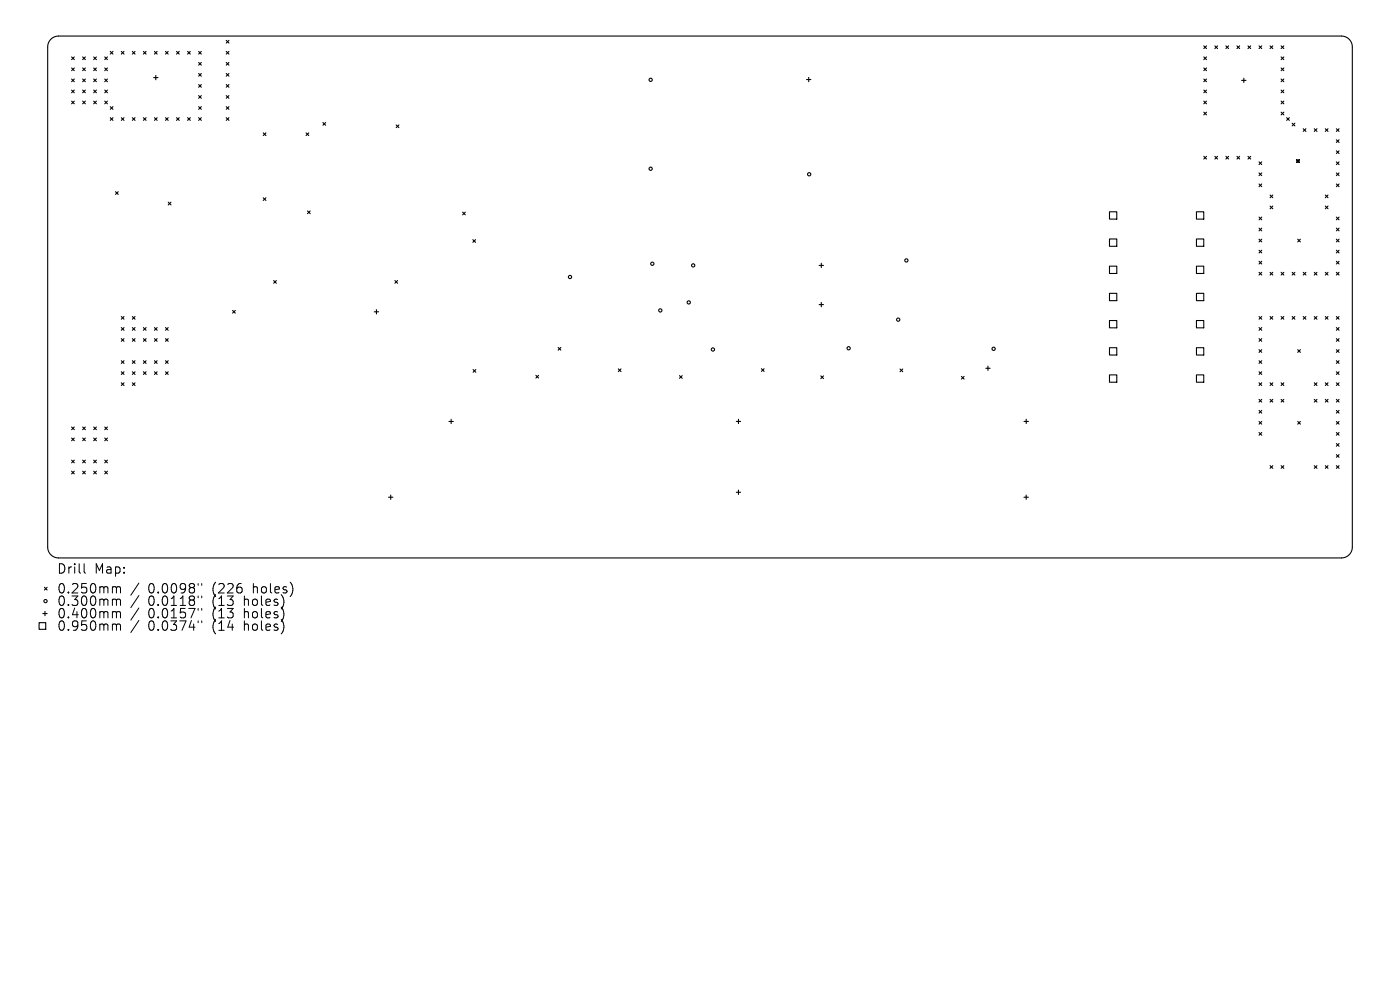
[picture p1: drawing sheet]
<svg xmlns="http://www.w3.org/2000/svg" width="297mm" height="210mm" viewBox="0 0 297 210" stroke-linecap="round" stroke-linejoin="round" font-family="sans-serif">
<defs><g id="words">
<g font-size="2.8">
<text x="12" y="122">Drill</text>
<text x="20" y="122">Map:</text>
<text x="12" y="126.2">0.250mm</text>
<text x="12" y="128.8">0.300mm</text>
<text x="12" y="131.5">0.400mm</text>
<text x="31.4" y="126.2">0.0098&quot;</text>
<text x="31.4" y="128.8">0.0118&quot;</text>
<text x="31.4" y="131.5">0.0157&quot;</text>
<text x="45.2" y="126.2">(226</text>
<text x="45.2" y="128.8">(13</text>
<text x="45.2" y="131.5">(13</text>
<text x="52" y="128.8">holes)</text>
<text x="52" y="131.5">holes)</text>
<text x="53.9" y="126.2">holes)</text>
<text x="12" y="134.1">0.950mm</text>
<text x="31.4" y="134.1">0.0374&quot;</text>
<text x="45.2" y="134.1">(14</text>
<text x="52" y="134.1">holes)</text>
</g>
</g></defs>
<g fill="none" stroke="#000" stroke-width=".23">
<path d="M10.8 8.3l.6-.4 1-.3h272.2a2.3 2.3 0 0 1 2.3 2.4v106.1a2.31 2.31 0 0 1-2.3 2.3h-272.2a2.31 2.31 0 0 1-2.3-2.3v-106.1l.2-.8zM15.2 12.1l.6 .6M15.2 14.4l.6 .6M15.2 16.8l.6 .5M15.2 19.1l.6 .6M15.8 12.1l-.6 .6M15.8 14.4l-.6 .6M15.8 16.8l-.6 .5M15.8 19.1l-.6 .6M17.5 14.4l.6 .6M17.5 16.8l.6 .5M17.5 19.1l.6 .6"/>
<path d="M17.5 12.1l.6 .6M18.1 12.1l-.6 .6M18.1 14.4l-.6 .6M18.1 16.8l-.6 .5M18.1 19.1l-.6 .6M19.9 16.8l.6 .5M19.9 19.1l.6 .6M19.9 14.4l.6 .6M19.9 12.1l.6 .6M20.5 12.1l-.6 .6M20.5 14.4l-.6 .6M20.5 16.8l-.6 .5"/>
<path d="M20.5 19.1l-.6 .6M22.2 19.1l.6 .6M22.2 16.8l.6 .5M22.2 14.4l.6 .6M22.2 12.1l.6 .6M22.8 12.1l-.6 .6M22.8 14.4l-.6 .6M22.8 16.8l-.6 .5M22.8 19.1l-.6 .6M23.4 10.9l.6 .6M24 10.9l-.6 .6M25.7 10.9l.6 .6"/>
<path d="M26.3 10.9l-.6 .6M28.1 10.9l.6 .6M28.7 10.9l-.6 .6M30.4 10.9l.6 .6M31 10.9l-.6 .6M32.6 16.5h.9M32.8 10.9l.5 .6M33.1 16v.9M33.3 10.9l-.5 .6M35.1 10.9l.6 .6M35.7 10.9l-.6 .6M37.4 10.9l.6 .6"/>
<path d="M38 10.9l-.6 .6M39.8 10.9l.6 .6M40.4 10.9l-.6 .6M42.1 17.9l.6 .6M42.1 15.6l.6 .6M42.1 13.2l.6 .6M42.1 10.9l.6 .6M42.7 10.9l-.6 .6M42.7 13.2l-.6 .6M42.7 15.6l-.6 .6M42.7 17.9l-.6 .6M48 8.6l.6 .5"/>
<path d="M48 10.9l.6 .6M48 13.2l.6 .6M48 15.6l.6 .6M48 17.9l.6 .6M48.6 8.6l-.6 .5M48.6 10.9l-.6 .6M48.6 13.2l-.6 .6M48.6 15.6l-.6 .6M48.6 17.9l-.6 .6M171.1 16.9h.9M171.6 16.4v.9M255.4 9.7l.6 .6"/>
<path d="M255.4 12.1l.6 .6M255.4 14.4l.6 .6M255.4 16.8l.6 .5M255.4 19.1l.6 .6M256 9.7l-.6 .6M256 12.1l-.6 .6M256 14.4l-.6 .6M256 16.8l-.6 .5M256 19.1l-.6 .6M257.7 9.7l.6 .6M258.3 9.7l-.6 .6M260.1 9.7l.5 .6"/>
<path d="M260.6 9.7l-.5 .6M262.4 9.7l.6 .6M263 9.7l-.6 .6M263.4 17h.9M263.9 16.6v.9M264.8 9.7l.5 .6M265.3 9.7l-.5 .6M267.1 9.7l.6 .6M267.7 9.7l-.6 .6M269.4 9.7l.6 .6M270 9.7l-.6 .6M271.8 16.8l.6 .5"/>
<path d="M271.8 14.4l.6 .6M271.8 12.1l.6 .6M271.8 9.7l.6 .6M271.8 19.1l.6 .6M272.4 16.8l-.6 .5M272.4 19.1l-.6 .6M272.4 9.7l-.6 .6M272.4 12.1l-.6 .6M272.4 14.4l-.6 .6M15.2 21.4l.6 .6M15.8 21.4l-.6 .6M17.5 21.4l.6 .6"/>
<path d="M18.1 21.4l-.6 .6M19.9 21.4l.6 .6M20.5 21.4l-.6 .6M22.2 21.4l.6 .6M22.8 21.4l-.6 .6M23.4 25l.6 .5M23.4 22.6l.6 .6M24 22.6l-.6 .6M24 25l-.6 .5M25.7 25l.6 .5M26.3 25l-.6 .5M28.1 25l.6 .5"/>
<path d="M28.7 25l-.6 .5M30.4 25l.6 .5M31 25l-.6 .5M32.8 25l.5 .5M33.3 25l-.5 .5M35.1 25l.6 .5M35.7 25l-.6 .5M37.4 25l.6 .5M38 25l-.6 .5M39.8 25l.6 .5M40.4 25l-.6 .5M42.1 25l.6 .5"/>
<path d="M42.1 22.6l.6 .6M42.1 20.3l.6 .6M42.7 20.3l-.6 .6M42.7 22.6l-.6 .6M42.7 25l-.6 .5M48 20.3l.6 .6M48 22.6l.6 .6M48 25l.6 .5M48.6 20.3l-.6 .6M48.6 22.6l-.6 .6M48.6 25l-.6 .5M55.8 28.2l.6 .6"/>
<path d="M56.4 28.2l-.6 .6M64.9 28.2l.6 .6M65.5 28.2l-.6 .6M68.5 26l.6 .6M69.1 26l-.6 .6M84 26.5l.6 .6M84.6 26.5l-.6 .6M255.4 21.4l.6 .6M255.4 23.8l.6 .6M255.4 33.2l.6 .5M256 21.4l-.6 .6M256 23.8l-.6 .6"/>
<path d="M256 33.2l-.6 .5M257.7 33.2l.6 .5M258.3 33.2l-.6 .5M260.1 33.2l.5 .5M260.6 33.2l-.5 .5M262.4 33.2l.6 .5M263 33.2l-.6 .5M264.8 33.2l.5 .5M265.3 33.2l-.5 .5M267.1 34.3l.6 .6M267.1 36.7l.6 .6M267.1 39l.6 .6"/>
<path d="M267.7 34.3l-.6 .6M267.7 36.7l-.6 .6M267.7 39l-.6 .6M271.8 23.8l.6 .6M271.8 21.4l.6 .6M272.4 21.4l-.6 .6M272.4 23.8l-.6 .6M273 25l.5 .5M273.5 25l-.5 .5M274.1 26.1l.6 .6M274.7 26.1l-.6 .6M275.1 33.9l.5 .6"/>
<path d="M275.6 33.9l-.5 .6M276.5 27.3l.5 .6M277 27.3l-.5 .6M278.8 27.3l.6 .6M279.4 27.3l-.6 .6M281.2 27.3l.5 .6M281.7 27.3l-.5 .6M283.5 34.3l.6 .6M283.5 29.6l.6 .6M283.5 27.3l.6 .6M283.5 32l.6 .6M283.5 36.7l.6 .6"/>
<path d="M283.5 39l.6 .6M284.1 29.6l-.6 .6M284.1 32l-.6 .6M284.1 34.3l-.6 .6M284.1 36.7l-.6 .6M284.1 39l-.6 .6M284.1 27.3l-.6 .6M24.5 40.7l.6 .5M25.1 40.7l-.6 .5M35.7 42.9l.6 .6M36.3 42.9l-.6 .6M55.8 42l.6 .5"/>
<path d="M56.4 42l-.6 .5M58.1 59.5l.5 .6M58.6 59.5l-.5 .6M65.2 44.7l.6 .6M65.8 44.7l-.6 .6M83.8 59.5l.5 .6M84.3 59.5l-.5 .6M98.1 45l.6 .6M98.7 45l-.6 .6M100.3 50.8l.6 .6M100.9 50.8l-.6 .6M173.8 56.3h.9"/>
<path d="M174.2 55.8v1M235.4 44.9h1.5v1.6h-1.5zM235.4 50.7h1.5v1.5h-1.5zM235.4 56.5h1.5v1.5h-1.5zM253.8 44.9h1.6v1.6h-1.6zM253.8 50.7h1.6v1.5h-1.6zM253.8 56.5h1.6v1.5h-1.6zM267.1 46.1l.6 .5M267.1 48.4l.6 .6M267.1 50.7l.6 .6M267.1 53.1l.6 .6M267.1 55.4l.6 .6"/>
<path d="M267.1 57.8l.6 .5M267.7 46.1l-.6 .5M267.7 48.4l-.6 .6M267.7 50.7l-.6 .6M267.7 53.1l-.6 .6M267.7 55.4l-.6 .6M267.7 57.8l-.6 .5M269.4 41.4l.6 .5M269.4 57.8l.6 .5M269.4 43.7l.6 .6M270 43.7l-.6 .6M270 41.4l-.6 .5"/>
<path d="M270 57.8l-.6 .5M271.8 57.8l.6 .5M272.4 57.8l-.6 .5M274.1 57.8l.6 .5M274.7 57.8l-.6 .5M275.3 50.7l.6 .6M275.9 50.7l-.6 .6M276.5 57.8l.5 .5M277 57.8l-.5 .5M278.8 57.8l.6 .5M279.4 57.8l-.6 .5M281.2 41.4l.5 .5"/>
<path d="M281.2 43.7l.5 .6M281.2 57.8l.5 .5M281.7 41.4l-.5 .5M281.7 43.7l-.5 .6M281.7 57.8l-.5 .5M283.5 53.1l.6 .6M283.5 46.1l.6 .5M283.5 48.4l.6 .6M283.5 50.7l.6 .6M283.5 55.4l.6 .6M283.5 57.8l.6 .5M284.1 53.1l-.6 .6"/>
<path d="M284.1 55.4l-.6 .6M284.1 57.8l-.6 .5M284.1 46.1l-.6 .5M284.1 48.4l-.6 .6M284.1 50.7l-.6 .6M25.7 67.1l.6 .6M25.7 69.5l.6 .6M25.7 71.8l.6 .6M25.7 76.5l.6 .6M25.7 78.9l.6 .5M26.3 67.1l-.6 .6M26.3 69.5l-.6 .6"/>
<path d="M26.3 71.8l-.6 .6M26.3 76.5l-.6 .6M26.3 78.9l-.6 .5M28.1 69.5l.6 .6M28.1 71.8l.6 .6M28.1 78.9l.6 .5M28.1 67.1l.6 .6M28.1 76.5l.6 .6M28.7 67.1l-.6 .6M28.7 69.5l-.6 .6M28.7 76.5l-.6 .6M28.7 78.9l-.6 .5"/>
<path d="M28.7 71.8l-.6 .6M30.4 71.8l.6 .6M30.4 69.5l.6 .6M30.4 78.9l.6 .5M30.4 76.5l.6 .6M31 71.8l-.6 .6M31 76.5l-.6 .6M31 69.5l-.6 .6M31 78.9l-.6 .5M32.8 76.5l.5 .6M32.8 71.8l.5 .6M32.8 78.9l.5 .5"/>
<path d="M32.8 69.5l.5 .6M33.3 69.5l-.5 .6M33.3 71.8l-.5 .6M33.3 76.5l-.5 .6M33.3 78.9l-.5 .5M35.1 76.5l.6 .6M35.1 78.9l.6 .5M35.1 71.8l.6 .6M35.1 69.5l.6 .6M35.7 69.5l-.6 .6M35.7 71.8l-.6 .6M35.7 76.5l-.6 .6"/>
<path d="M35.7 78.9l-.6 .5M49.3 65.9l.6 .5M49.9 65.9l-.6 .5M79.4 66.1h.9M79.9 65.7v.9M100.4 78.4l.5 .6M100.9 78.4l-.5 .6M113.7 79.6l.6 .6M114.3 79.6l-.6 .6M118.4 73.7l.6 .6M119 73.7l-.6 .6M131.2 78.2l.5 .6"/>
<path d="M131.7 78.2l-.5 .6M144.1 79.7l.6 .6M144.7 79.7l-.6 .6M161.5 78.2l.6 .6M162.1 78.2l-.6 .6M173.8 64.6h.9M174.1 79.7l.6 .6M174.2 64.2v.9M174.7 79.7l-.6 .6M190.9 78.3l.6 .5M191.5 78.3l-.6 .5M204 79.8l.5 .6"/>
<path d="M204.5 79.8l-.5 .6M209.1 78.1h1M209.6 77.7v.9M235.4 62.2h1.5v1.6h-1.5zM235.4 68h1.5v1.5h-1.5zM235.4 73.8h1.5v1.5h-1.5zM235.4 79.5h1.5v1.6h-1.5zM253.8 62.2h1.6v1.6h-1.6zM253.8 68h1.6v1.5h-1.6zM253.8 73.8h1.6v1.5h-1.6zM253.8 79.5h1.6v1.6h-1.6zM267.1 67.1l.6 .6"/>
<path d="M267.1 69.5l.6 .6M267.1 71.8l.6 .6M267.1 74.2l.6 .5M267.1 76.5l.6 .6M267.1 78.9l.6 .5M267.7 67.1l-.6 .6M267.7 69.5l-.6 .6M267.7 71.8l-.6 .6M267.7 74.2l-.6 .5M267.7 76.5l-.6 .6M267.7 78.9l-.6 .5M269.4 67.1l.6 .6"/>
<path d="M270 67.1l-.6 .6M271.8 67.1l.6 .6M272.4 67.1l-.6 .6M274.1 67.1l.6 .6M274.7 67.1l-.6 .6M275.3 74.2l.6 .5M275.9 74.2l-.6 .5M276.5 67.1l.5 .6M277 67.1l-.5 .6M278.8 67.1l.6 .6M279.4 67.1l-.6 .6M281.2 67.1l.5 .6"/>
<path d="M281.7 67.1l-.5 .6M283.5 69.5l.6 .6M283.5 78.9l.6 .5M283.5 67.1l.6 .6M283.5 76.5l.6 .6M283.5 74.2l.6 .5M283.5 71.8l.6 .6M284.1 67.1l-.6 .6M284.1 69.5l-.6 .6M284.1 76.5l-.6 .6M284.1 78.9l-.6 .5M284.1 71.8l-.6 .6"/>
<path d="M284.1 74.2l-.6 .5M15.2 90.6l.6 .6M15.2 92.9l.6 .6M15.2 97.6l.6 .6M15.2 99.9l.6 .6M15.8 90.6l-.6 .6M15.8 92.9l-.6 .6M15.8 97.6l-.6 .6M15.8 99.9l-.6 .6M17.5 92.9l.6 .6M17.5 99.9l.6 .6M17.5 90.6l.6 .6"/>
<path d="M17.5 97.6l.6 .6M18.1 90.6l-.6 .6M18.1 97.6l-.6 .6M18.1 92.9l-.6 .6M18.1 99.9l-.6 .6M19.9 92.9l.6 .6M19.9 99.9l.6 .6M19.9 90.6l.6 .6M19.9 97.6l.6 .6M20.5 92.9l-.6 .6M20.5 90.6l-.6 .6M20.5 97.6l-.6 .6"/>
<path d="M20.5 99.9l-.6 .6M22.2 97.6l.6 .6M22.2 92.9l.6 .6M22.2 99.9l.6 .6M22.2 90.6l.6 .6M22.8 90.6l-.6 .6M22.8 92.9l-.6 .6M22.8 97.6l-.6 .6M22.8 99.9l-.6 .6M25.7 81.2l.6 .6M26.3 81.2l-.6 .6M28.1 81.2l.6 .6"/>
<path d="M28.7 81.2l-.6 .6M95.2 89.4h1M95.7 88.9v1M156.2 89.4h.9M156.7 88.9v1M217.2 89.4h1M217.7 88.9v1M267.1 81.2l.6 .6M267.1 84.7l.6 .6M267.1 87.1l.6 .5M267.1 89.4l.6 .6M267.1 91.7l.6 .6"/>
<path d="M267.7 81.2l-.6 .6M267.7 84.7l-.6 .6M267.7 87.1l-.6 .5M267.7 89.4l-.6 .6M267.7 91.7l-.6 .6M269.4 81.2l.6 .6M269.4 84.7l.6 .6M269.4 98.8l.6 .6M270 84.7l-.6 .6M270 81.2l-.6 .6M270 98.8l-.6 .6M271.8 81.2l.6 .6"/>
<path d="M271.8 84.7l.6 .6M271.8 98.8l.6 .6M272.4 84.7l-.6 .6M272.4 81.2l-.6 .6M272.4 98.8l-.6 .6M275.3 89.4l.6 .6M275.9 89.4l-.6 .6M278.8 81.2l.6 .6M278.8 84.7l.6 .6M278.8 98.8l.6 .6M279.4 81.2l-.6 .6M279.4 84.7l-.6 .6"/>
<path d="M279.4 98.8l-.6 .6M281.2 81.2l.5 .6M281.2 84.7l.5 .6M281.2 98.8l.5 .6M281.7 81.2l-.5 .6M281.7 84.7l-.5 .6M281.7 98.8l-.5 .6M283.5 98.8l.6 .6M283.5 96.4l.6 .6M283.5 89.4l.6 .6M283.5 87.1l.6 .5M283.5 81.2l.6 .6"/>
<path d="M283.5 84.7l.6 .6M283.5 91.7l.6 .6M283.5 94.1l.6 .6M284.1 84.7l-.6 .6M284.1 87.1l-.6 .5M284.1 81.2l-.6 .6M284.1 94.1l-.6 .6M284.1 96.4l-.6 .6M284.1 89.4l-.6 .6M284.1 91.7l-.6 .6M284.1 98.8l-.6 .6M82.4 105.5h.9"/>
<path d="M82.9 105v.9M156.2 104.4h.9M156.7 104v.9M217.2 105.5h1M217.7 105v.9M8.3 132.1h1.4v1.4h-1.4zM9.1 130.2h.9M9.4 124.6l.6 .6M9.5 129.7v.9M10 124.6l-.6 .6"/>
<circle cx="138" cy="16.9" r=".35"/>
<circle cx="138" cy="35.8" r=".35"/>
<circle cx="171.7" cy="37" r=".35"/>
<circle cx="120.9" cy="58.8" r=".35"/>
<circle cx="138.4" cy="55.9" r=".35"/>
<circle cx="147.1" cy="56.3" r=".35"/>
<circle cx="192.3" cy="55.2" r=".35"/>
<circle cx="140.1" cy="65.8" r=".35"/>
<circle cx="146.1" cy="64.1" r=".35"/>
<circle cx="151.2" cy="74.1" r=".35"/>
<circle cx="180" cy="73.9" r=".35"/>
<circle cx="190.5" cy="67.8" r=".35"/>
<circle cx="210.8" cy="74" r=".35"/>
<circle cx="9.7" cy="127.5" r=".35"/>
</g>
<g fill="none" stroke="#000" stroke-width=".21">
<path d="M17.8 119.6v1.7l.3 .3M24.1 124.5h.3l.3 .2M24.1 127.1l.5 .1 .1 .2M24.1 129.7l.5 .1 .1 .2M24.1 132.4h.3l.3 .3M24.7 124.7l.3-.2h.5l.1 1.3M24.7 124.7v1.1M24.7 127.4v1M24.7 130v1.1M24.7 132.7v1M24.7 127.4l.3-.3 .5 .1 .1 1.2M24.7 130l.3-.3 .5 .1 .1 1.3"/>
<path d="M24.7 132.7l.3-.3 .5 .1 .1 1.2M29.5 123.7l-1.7 2.6M29.5 126.3l-1.7 2.6M29.5 129l-1.7 2.5M29.5 131.6l-1.7 2.6M42 123.8v.4M42 126.4v.4M42 129.1v.3M42 131.7v.4M42.8 123.8v.4M42.8 126.4v.4M42.8 129.1v.3"/>
<path d="M42.8 131.7v.4"/>
</g>
<use href="#words"/>
</svg>
